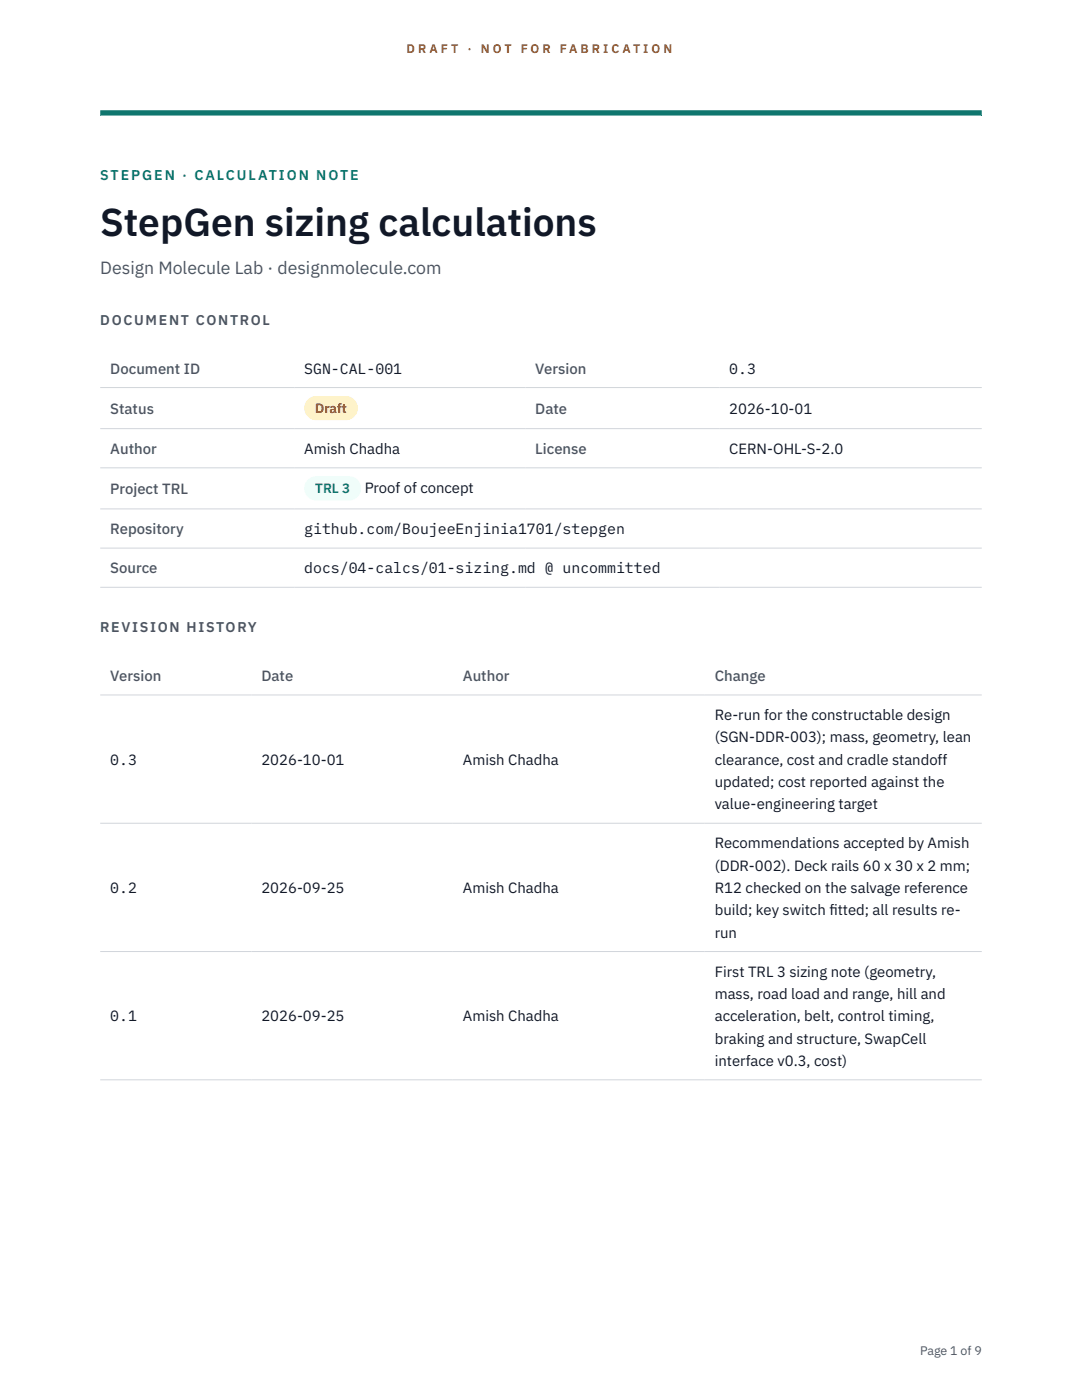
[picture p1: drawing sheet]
<svg xmlns="http://www.w3.org/2000/svg" width="216mm" height="279mm" viewBox="0 0 216 279" stroke-linecap="round" stroke-linejoin="round" font-family="sans-serif">
<defs><g id="words">
<text font-size="7.8" fill="#111827" x="20" y="47.1">StepGen sizing calculations</text>
<text font-size="3.5" fill="#4b5563" x="20" y="54.6">Design Molecule Lab · designmolecule.com</text>
<g font-size="3" fill="#4b5563">
<text x="22" y="74.5">Document ID</text>
<text x="106.8" y="74.5">Version</text>
<text x="22" y="82.6">Status</text>
<text x="106.8" y="82.6">Date</text>
<text x="22" y="90.6">Author</text>
<text x="106.8" y="90.6">License</text>
<text x="22" y="98.6">Project TRL</text>
<text x="22" y="106.6">Repository</text>
<text x="22" y="114.4">Source</text>
<text x="22" y="135.9">Version</text>
<text x="52.2" y="135.9">Date</text>
<text x="92.4" y="135.9">Author</text>
<text x="142.6" y="135.9">Change</text>
</g>
<g font-size="3" fill="#111827">
<text x="60.7" y="74.5">SGN-CAL-001</text>
<text x="145.5" y="74.5">0.3</text>
<text x="145.5" y="82.6">2026-10-01</text>
<text x="60.7" y="90.6">Amish Chadha</text>
<text x="145.5" y="90.6">CERN-OHL-S-2.0</text>
<text x="72.8" y="98.5">Proof of concept</text>
<text x="60.7" y="106.6">github.com/BoujeeEnjinia1701/stepgen</text>
<text x="60.7" y="114.4">docs/04-calcs/01-sizing.md @ uncommitted</text>
<text x="142.6" y="143.7">Re-run for the constructable design</text>
<text x="142.6" y="148.2">(SGN-DDR-003); mass, geometry, lean</text>
<text x="22" y="152.6">0.3</text>
<text x="52.2" y="152.6">2026-10-01</text>
<text x="92.4" y="152.6">Amish Chadha</text>
<text x="142.6" y="152.6">clearance, cost and cradle standoff</text>
<text x="142.6" y="157.1">updated; cost reported against the</text>
<text x="142.6" y="161.5">value-engineering target</text>
<text x="142.6" y="169.3">Recommendations accepted by Amish</text>
<text x="142.6" y="173.8">(DDR-002). Deck rails 60 x 30 x 2 mm;</text>
<text x="22" y="178.2">0.2</text>
<text x="52.2" y="178.2">2026-09-25</text>
<text x="92.4" y="178.2">Amish Chadha</text>
<text x="142.6" y="178.2">R12 checked on the salvage reference</text>
<text x="142.6" y="182.7">build; key switch f</text>
<text x="165.5" y="182.7">itted; all results re-</text>
<text x="142.6" y="187.1">run</text>
<text x="142.6" y="194.9">First TRL 3 sizing note (geometry,</text>
<text x="22" y="203.8">0.1</text>
<text x="52.2" y="203.8">2026-09-25</text>
<text x="92.4" y="203.8">Amish Chadha</text>
<text x="142.6" y="199.4">mass, road load and range, hill and</text>
<text x="142.6" y="203.8">acceleration, belt, control timing,</text>
<text x="142.6" y="208.3">braking and structure, SwapCell</text>
<text x="142.6" y="212.7">interface v0.3, cost)</text>
</g>
<text font-size="2.8" fill="#0f766e" x="20" y="36">STEPGEN · CALCULATION NOTE</text>
<g font-size="2.8" fill="#4b5563">
<text x="20" y="64.8">DOCUMENT CONTROL</text>
<text x="20" y="126.2">REVISION HISTORY</text>
</g>
<text font-size="2.7" fill="#92400e" x="62.9" y="82.5">Draft</text>
<text font-size="2.7" fill="#0f766e" x="62.9" y="98.5">TRL 3</text>
<g font-size="2.5" fill="#b45309">
<text x="81.1" y="10.5">D R A F T</text>
<text x="93.3" y="10.5">·</text>
<text x="95.9" y="10.5">N O T</text>
<text x="103.9" y="10.5">F O R</text>
<text x="111.7" y="10.5">F A B R I C A T I O N</text>
</g>
<text font-size="2.5" fill="#4b5563" x="183.6" y="270.3">Page 1 of 9</text>
</g></defs>
<path d="M20 23.1h175.9zM20 22h175.9v1.1h-175.9z" fill-rule="evenodd" fill="#0f766e"/>
<path d="M20 77.3h175.9M20 85.5h175.9M20 93.4h175.9M20 101.6h175.9M20 109.4h175.9M20 117.2h175.9M20 138.7h175.9M20 164.3h175.9M20 189.9h175.9M20 215.5h175.9" fill="none" stroke="#d1d5db" stroke-width=".2"/>
<path d="M60.7 79h10.7v4.9h-10.7z" fill="#fef3c7"/>
<path d="M60.7 95.1h11.4v4.8h-11.4z" fill="#f0fdfa"/>
<use href="#words"/>
</svg>
